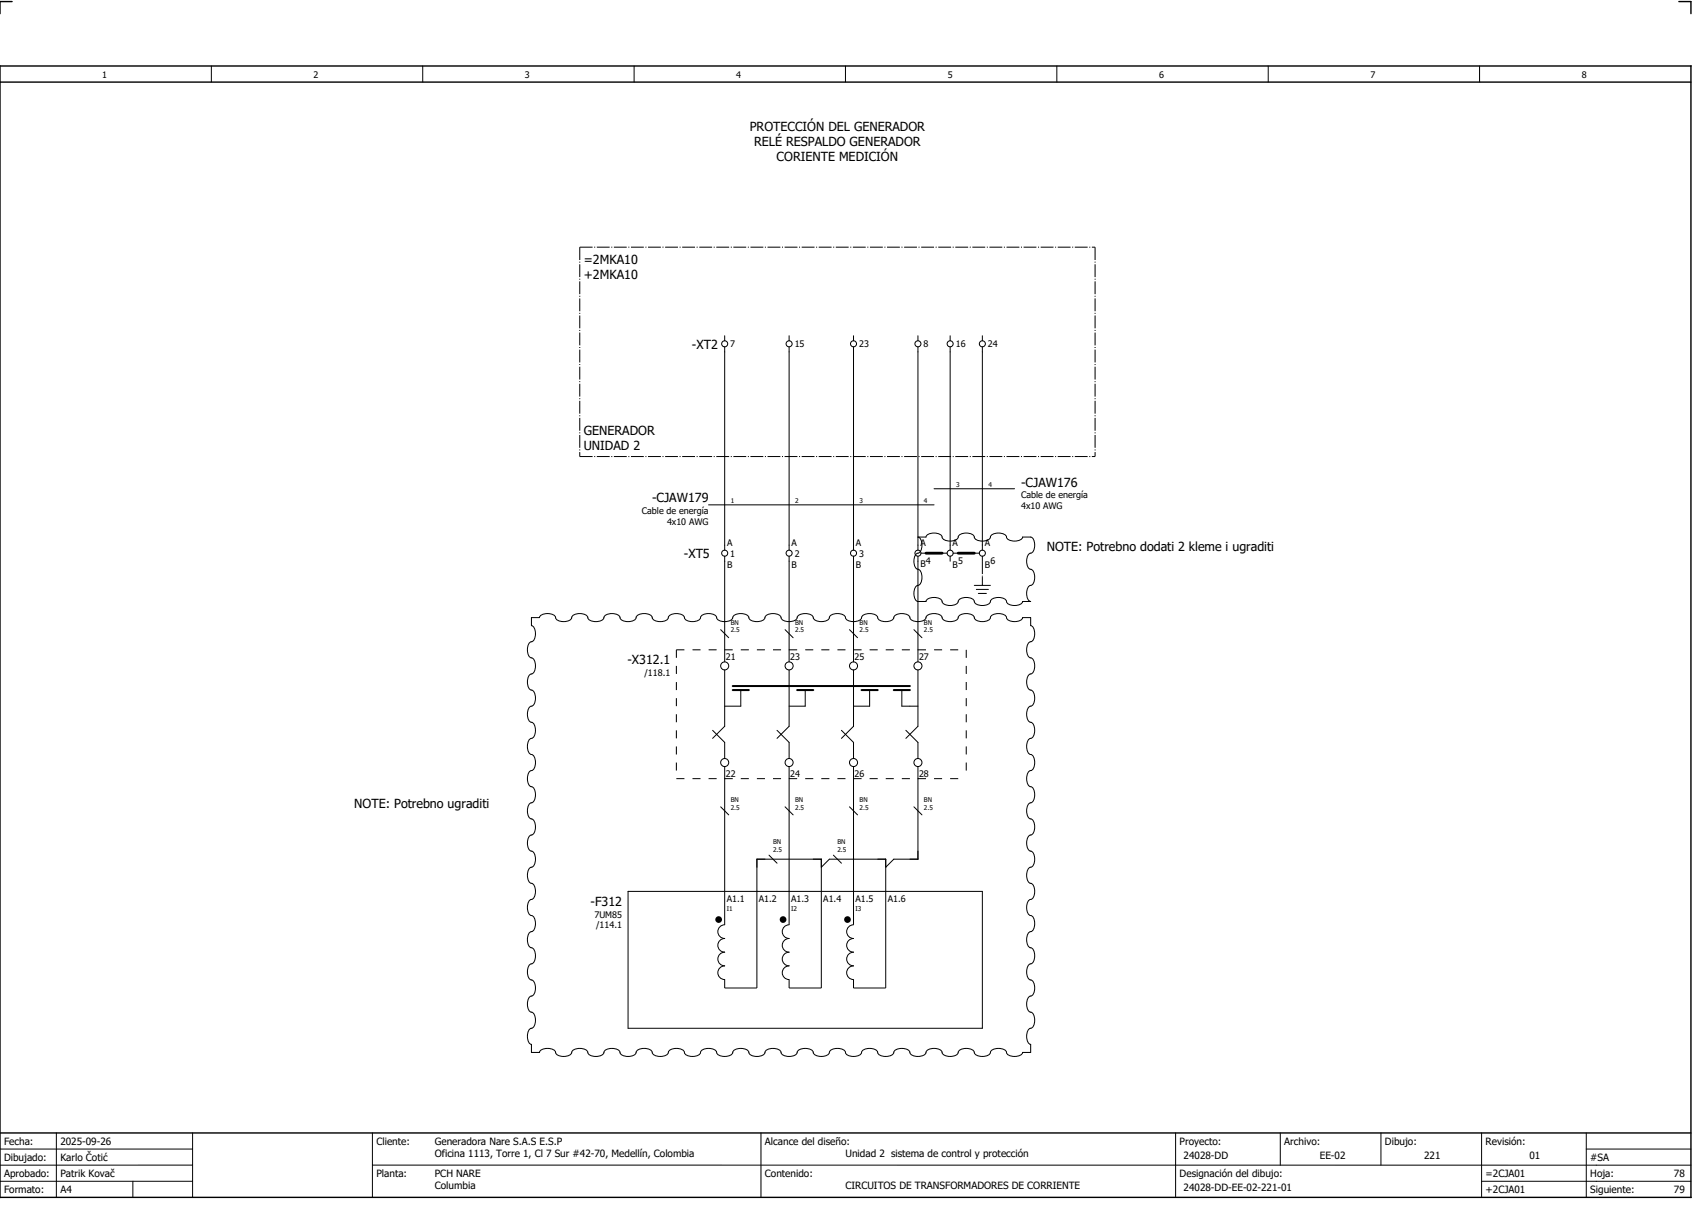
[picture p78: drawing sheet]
<svg xmlns="http://www.w3.org/2000/svg" width="421mm" height="301mm" viewBox="0 0 421 301" stroke-linecap="round" stroke-linejoin="round" font-family="sans-serif">
<defs><g id="words">
<g font-size="3.1">
<text x="186.2" y="32.5">PROTECCIÓN DEL GENERADOR</text>
<text x="187.3" y="36.3">RELÉ RESPALDO GENERADOR</text>
<text x="192.9" y="40">CORIENTE MEDICIÓN</text>
<text x="145" y="65.5">=2MKA10</text>
<text x="145" y="69.3">+2MKA10</text>
<text x="171.9" y="86.6">-XT2</text>
<text x="145" y="108">GENERADOR</text>
<text x="145" y="111.8">UNIDAD 2</text>
<text x="162" y="124.8">-CJAW179</text>
<text x="253.6" y="120.8">-CJAW176</text>
<text x="260" y="136.8">NOTE: Potrebno dodati 2 kleme i ugraditi</text>
<text x="169.9" y="138.6">-XT5</text>
<text x="155.8" y="165">-X312.1</text>
<text x="88" y="200.8">NOTE: Potrebno ugraditi</text>
<text x="146.7" y="225">-F312</text>
</g>
<g font-size="2.5">
<text x="1" y="284.4">Fecha:</text>
<text x="15" y="284.4">2025-09-26</text>
<text x="93.5" y="284.4">Cliente:</text>
<text x="108" y="284.4">Generadora Nare S.A.S E.S.P</text>
<text x="108" y="287.4">Oficina 1113, Torre 1, Cl 7 Sur #42-70, Medellín, Colombia</text>
<text x="190" y="284.4">Alcance del diseño:</text>
<text x="210" y="287.4">Unidad 2 sistema de control y protección</text>
<text x="293" y="284.4">Proyecto:</text>
<text x="294" y="287.9">24028-DD</text>
<text x="319" y="284.4">Archivo:</text>
<text x="327.8" y="287.9">EE-02</text>
<text x="344" y="284.4">Dibujo:</text>
<text x="353.7" y="287.9">221</text>
<text x="369" y="284.4">Revisión:</text>
<text x="379.9" y="287.9">01</text>
<text x="1" y="288.4">Dibujado:</text>
<text x="1" y="292.4">Aprobado:</text>
<text x="15" y="288.4">Karlo Čotić</text>
<text x="15" y="292.4">Patrik Kovač</text>
<text x="93.5" y="292.4">Planta:</text>
<text x="108" y="292.4">PCH NARE</text>
<text x="190" y="292.4">Contenido:</text>
<text x="293" y="292.4">Designación del dibujo:</text>
<text x="369" y="292.4">=2CJA01</text>
<text x="395" y="292.4">Hoja:</text>
<text x="395" y="288.4">#SA</text>
<text x="415.8" y="292.4">78</text>
<text x="1" y="296.4">Formato:</text>
<text x="15" y="296.4">A4</text>
<text x="108" y="295.4">Columbia</text>
<text x="210" y="295.4">CIRCUITOS DE TRANSFORMADORES DE CORRIENTE</text>
<text x="294" y="295.9">24028-DD-EE-02-221-01</text>
<text x="369" y="296.4">+2CJA01</text>
<text x="395" y="296.4">Siguiente:</text>
<text x="415.8" y="296.4">79</text>
</g>
<g font-size="2.2">
<text x="25.4" y="19.4">1</text>
<text x="77.9" y="19.4">2</text>
<text x="130.4" y="19.4">3</text>
<text x="182.9" y="19.4">4</text>
<text x="235.4" y="19.4">5</text>
<text x="287.9" y="19.4">6</text>
<text x="340.4" y="19.4">7</text>
<text x="392.9" y="19.4">8</text>
<text x="181.4" y="86.3">7</text>
<text x="197.4" y="86.3">15</text>
<text x="213.4" y="86.3">23</text>
<text x="229.4" y="86.3">8</text>
<text x="237.4" y="86.3">16</text>
<text x="245.4" y="86.3">24</text>
<text x="253.6" y="123.7">Cable de energía</text>
<text x="159.4" y="127.6">Cable de energía</text>
<text x="165.7" y="130.3">4x10 AWG</text>
<text x="253.6" y="126.4">4x10 AWG</text>
<text x="180.6" y="135.5">A</text>
<text x="196.6" y="135.5">A</text>
<text x="212.6" y="135.5">A</text>
<text x="228.6" y="135.5">A</text>
<text x="236.6" y="135.5">A</text>
<text x="244.6" y="135.5">A</text>
<text x="180.6" y="141">B</text>
<text x="181.4" y="138.3">1</text>
<text x="196.6" y="141">B</text>
<text x="197.4" y="138.3">2</text>
<text x="212.6" y="141">B</text>
<text x="213.4" y="138.3">3</text>
<text x="228.6" y="140.9">B</text>
<text x="230" y="140">4</text>
<text x="236.6" y="141">B</text>
<text x="238" y="140">5</text>
<text x="244.6" y="141">B</text>
<text x="246" y="140">6</text>
<text x="160.1" y="167.9">/118.1</text>
<text x="180.3" y="163.9">21</text>
<text x="196.3" y="163.9">23</text>
<text x="212.3" y="163.9">25</text>
<text x="228.3" y="163.9">27</text>
<text x="180.3" y="192.9">22</text>
<text x="196.3" y="192.9">24</text>
<text x="212.3" y="192.9">26</text>
<text x="228.3" y="192.9">28</text>
<text x="147.6" y="227.9">7UM85</text>
<text x="180.5" y="224.1">A1.1</text>
<text x="188.5" y="224.1">A1.2</text>
<text x="196.5" y="224.1">A1.3</text>
<text x="204.5" y="224.1">A1.4</text>
<text x="212.5" y="224.1">A1.5</text>
<text x="220.5" y="224.1">A1.6</text>
<text x="148.1" y="230.6">/114.1</text>
</g>
<g font-size="1.6">
<text x="181.5" y="124.9">1</text>
<text x="197.5" y="124.9">2</text>
<text x="213.5" y="124.9">3</text>
<text x="229.5" y="124.9">4</text>
<text x="237.5" y="120.9">3</text>
<text x="245.5" y="120.9">4</text>
<text x="181.5" y="155.1">BN</text>
<text x="197.5" y="155.1">BN</text>
<text x="213.5" y="155.1">BN</text>
<text x="229.5" y="155.1">BN</text>
<text x="181.5" y="157.1">2.5</text>
<text x="197.5" y="157.1">2.5</text>
<text x="213.5" y="157.1">2.5</text>
<text x="229.5" y="157.1">2.5</text>
<text x="181.5" y="201.1">2.5</text>
<text x="181.5" y="199.1">BN</text>
<text x="197.5" y="201.1">2.5</text>
<text x="197.5" y="199.1">BN</text>
<text x="213.5" y="201.1">2.5</text>
<text x="213.5" y="199.1">BN</text>
<text x="229.5" y="201.1">2.5</text>
<text x="229.5" y="199.1">BN</text>
<text x="192" y="209.6">BN</text>
<text x="208" y="209.6">BN</text>
<text x="192" y="211.6">2.5</text>
<text x="208" y="211.6">2.5</text>
<text x="180.5" y="226.2">I1</text>
<text x="196.5" y="226.2">I2</text>
<text x="212.5" y="226.2">I3</text>
</g>
</g></defs>
<path d="M0 16.4h420v281h-420zM3 .4h-3v3M417 .4h3v3M0 20.4h420M0 281.4h420" fill="none" stroke="#000" stroke-width=".35"/>
<g fill="none" stroke="#000" stroke-width=".25">
<path d="M52.5 16.4v4M105 16.4v4M157.5 16.4v4M210 16.4v4M262.5 16.4v4M315 16.4v4M367.5 16.4v4M180 83.4v1.2M180 86.1v50.5M196 83.4v1.2M196 86.1v50.5M212 83.4v1.2"/>
<path d="M212 86.1v50.5M228 83.4v1.2M228 86.1v50.5M236 83.4v1.2M236 86.1v50.5M244 83.4v1.2M244 86.1v50.5M176 125.4h56M180 138.1v26.3M196 138.1v26.3M212 138.1v26.3M228 133.4h2a2.17 2.17 0 0 1 2.6-1 1.46 1.46 0 0 1 1.5 1.3 2.98 2.98 0 0 0 3.8 0 1.68 1.68 0 0 1 2.1-1.3 1.69 1.69 0 0 1 2.1 1.3 2.98 2.98 0 0 0 3.8 0 1.68 1.68 0 0 1 2.1-1.3 1.69 1.69 0 0 1 2.1 1.3 2.98 2.98 0 0 0 3.8 0l.1-.3h2a2.17 2.17 0 0 1 .9 2.6 1.46 1.46 0 0 1-1.2 1.5 2.98 2.98 0 0 0 0 3.8 1.68 1.68 0 0 1 1.3 2.1 1.68 1.68 0 0 1-1.3 2.1 2.98 2.98 0 0 0 0 3.8l.3 .1h-2a2.17 2.17 0 0 1-2.6 .9 1.46 1.46 0 0 1-1.5-1.2 2.98 2.98 0 0 0-3.8 0 1.68 1.68 0 0 1-2.1 1.3 1.68 1.68 0 0 1-2.1-1.3 2.98 2.98 0 0 0-3.8 0 1.68 1.68 0 0 1-2.1 1.3 1.69 1.69 0 0 1-2.1-1.3 2.98 2.98 0 0 0-3.8 0l-.1 .3h-2a2.17 2.17 0 0 1-.9-2.6 1.46 1.46 0 0 1 1.2-1.5 2.98 2.98 0 0 0 0-3.8 1.68 1.68 0 0 1-1.3-2.1 1.68 1.68 0 0 1 1.3-2.1 2.98 2.98 0 0 0 0-3.8z"/>
<path d="M228 138.1v26.3M228.7 137.4h1.3M232 121.4h20M234 137.4h1.2M236 138.1v1.3M236.7 137.4h1.3M242 137.4h1.3M244 138.1v1.3M132 153.4h2l.1-.3a2.98 2.98 0 0 1 3.8 0 1.69 1.69 0 0 0 2.1 1.3 1.68 1.68 0 0 0 2.1-1.3 2.98 2.98 0 0 1 3.8 0 1.68 1.68 0 0 0 2.1 1.3 1.68 1.68 0 0 0 2.1-1.3 2.98 2.98 0 0 1 3.8 0 1.68 1.68 0 0 0 2.1 1.3 1.68 1.68 0 0 0 2.1-1.3 2.98 2.98 0 0 1 3.8 0 1.68 1.68 0 0 0 2.1 1.3 1.68 1.68 0 0 0 2.1-1.3 2.98 2.98 0 0 1 3.8 0 1.68 1.68 0 0 0 2.1 1.3 1.68 1.68 0 0 0 2.1-1.3 2.98 2.98 0 0 1 3.8 0 1.69 1.69 0 0 0 2.1 1.3 1.68 1.68 0 0 0 2.1-1.3 2.98 2.98 0 0 1 3.8 0 1.68 1.68 0 0 0 2.1 1.3 1.68 1.68 0 0 0 2.1-1.3 2.98 2.98 0 0 1 3.8 0 1.68 1.68 0 0 0 2.1 1.3 1.68 1.68 0 0 0 2.1-1.3 2.98 2.98 0 0 1 3.8 0 1.69 1.69 0 0 0 2.1 1.3 1.68 1.68 0 0 0 2.1-1.3 2.98 2.98 0 0 1 3.8 0 1.69 1.69 0 0 0 2.1 1.3 1.68 1.68 0 0 0 2.1-1.3 2.98 2.98 0 0 1 3.8 0 1.68 1.68 0 0 0 2.1 1.3 1.68 1.68 0 0 0 2.1-1.3 2.98 2.98 0 0 1 3.8 0 1.69 1.69 0 0 0 2.1 1.3 1.68 1.68 0 0 0 2.1-1.3 2.98 2.98 0 0 1 3.8 0 1.69 1.69 0 0 0 2.1 1.3 1.68 1.68 0 0 0 2.1-1.3 2.98 2.98 0 0 1 3.8 0 1.68 1.68 0 0 0 2.1 1.3 1.68 1.68 0 0 0 2.1-1.3 2.98 2.98 0 0 1 3.8 0 1.69 1.69 0 0 0 2.1 1.3 1.94 1.94 0 0 0 2-1h2v2a2.17 2.17 0 0 1 .9 2.6 1.46 1.46 0 0 1-1.2 1.5 2.98 2.98 0 0 0 0 3.8 1.68 1.68 0 0 1 1.3 2.1 1.68 1.68 0 0 1-1.3 2.1 2.98 2.98 0 0 0 0 3.8 1.68 1.68 0 0 1 1.3 2.1 1.68 1.68 0 0 1-1.3 2.1 2.98 2.98 0 0 0 0 3.8 1.68 1.68 0 0 1 1.3 2.1 1.69 1.69 0 0 1-1.3 2.1 2.98 2.98 0 0 0 0 3.8 1.68 1.68 0 0 1 1.3 2.1 1.68 1.68 0 0 1-1.3 2.1 2.98 2.98 0 0 0 0 3.8 1.68 1.68 0 0 1 1.3 2.1 1.68 1.68 0 0 1-1.3 2.1 2.98 2.98 0 0 0 0 3.8 1.68 1.68 0 0 1 1.3 2.1 1.68 1.68 0 0 1-1.3 2.1 2.98 2.98 0 0 0 0 3.8 1.68 1.68 0 0 1 1.3 2.1 1.68 1.68 0 0 1-1.3 2.1 2.98 2.98 0 0 0 0 3.8 1.68 1.68 0 0 1 1.3 2.1 1.68 1.68 0 0 1-1.3 2.1 2.98 2.98 0 0 0 0 3.8 1.68 1.68 0 0 1 1.3 2.1 1.68 1.68 0 0 1-1.3 2.1 2.98 2.98 0 0 0 0 3.8 1.68 1.68 0 0 1 1.3 2.1 1.69 1.69 0 0 1-1.3 2.1 2.98 2.98 0 0 0 0 3.8 1.68 1.68 0 0 1 1.3 2.1 1.68 1.68 0 0 1-1.3 2.1 2.98 2.98 0 0 0 0 3.8 1.68 1.68 0 0 1 1.3 2.1 1.68 1.68 0 0 1-1.3 2.1 2.98 2.98 0 0 0 0 3.8l.3 .1v2h-2l-.1 .3a2.98 2.98 0 0 1-3.8 0 1.69 1.69 0 0 0-2.1-1.3 1.68 1.68 0 0 0-2.1 1.3 2.98 2.98 0 0 1-3.8 0 1.69 1.69 0 0 0-2.1-1.3 1.68 1.68 0 0 0-2.1 1.3 2.98 2.98 0 0 1-3.8 0 1.68 1.68 0 0 0-2.1-1.3 1.68 1.68 0 0 0-2.1 1.3 2.98 2.98 0 0 1-3.8 0 1.69 1.69 0 0 0-2.1-1.3 1.68 1.68 0 0 0-2.1 1.3 2.98 2.98 0 0 1-3.8 0 1.69 1.69 0 0 0-2.1-1.3 1.68 1.68 0 0 0-2.1 1.3 2.98 2.98 0 0 1-3.8 0 1.68 1.68 0 0 0-2.1-1.3 1.68 1.68 0 0 0-2.1 1.3 2.98 2.98 0 0 1-3.8 0 1.69 1.69 0 0 0-2.1-1.3 1.68 1.68 0 0 0-2.1 1.3 2.98 2.98 0 0 1-3.8 0 1.69 1.69 0 0 0-2.1-1.3 1.68 1.68 0 0 0-2.1 1.3 2.98 2.98 0 0 1-3.8 0 1.69 1.69 0 0 0-2.1-1.3 1.68 1.68 0 0 0-2.1 1.3 2.98 2.98 0 0 1-3.8 0 1.68 1.68 0 0 0-2.1-1.3 1.68 1.68 0 0 0-2.1 1.3 2.98 2.98 0 0 1-3.8 0 1.69 1.69 0 0 0-2.1-1.3 1.68 1.68 0 0 0-2.1 1.3 2.98 2.98 0 0 1-3.8 0 1.68 1.68 0 0 0-2.1-1.3 1.68 1.68 0 0 0-2.1 1.3 2.98 2.98 0 0 1-3.8 0 1.69 1.69 0 0 0-2.1-1.3 1.68 1.68 0 0 0-2.1 1.3 2.98 2.98 0 0 1-3.8 0 1.68 1.68 0 0 0-2.1-1.3 1.68 1.68 0 0 0-2.1 1.3 2.98 2.98 0 0 1-3.8 0 1.68 1.68 0 0 0-2.1-1.3 1.93 1.93 0 0 0-2 1h-2v-2a2.17 2.17 0 0 1-.9-2.6 1.46 1.46 0 0 1 1.2-1.5 2.98 2.98 0 0 0 0-3.8 1.68 1.68 0 0 1-1.3-2.1 1.68 1.68 0 0 1 1.3-2.1 2.98 2.98 0 0 0 0-3.8 1.68 1.68 0 0 1-1.3-2.1 1.69 1.69 0 0 1 1.3-2.1 2.98 2.98 0 0 0 0-3.8 1.68 1.68 0 0 1-1.3-2.1 1.68 1.68 0 0 1 1.3-2.1 2.98 2.98 0 0 0 0-3.8 1.68 1.68 0 0 1-1.3-2.1 1.68 1.68 0 0 1 1.3-2.1 2.98 2.98 0 0 0 0-3.8 1.68 1.68 0 0 1-1.3-2.1 1.68 1.68 0 0 1 1.3-2.1 2.98 2.98 0 0 0 0-3.8 1.68 1.68 0 0 1-1.3-2.1 1.69 1.69 0 0 1 1.3-2.1 2.98 2.98 0 0 0 0-3.8 1.68 1.68 0 0 1-1.3-2.1 1.68 1.68 0 0 1 1.3-2.1 2.98 2.98 0 0 0 0-3.8 1.68 1.68 0 0 1-1.3-2.1 1.69 1.69 0 0 1 1.3-2.1 2.98 2.98 0 0 0 0-3.8 1.68 1.68 0 0 1-1.3-2.1 1.68 1.68 0 0 1 1.3-2.1 2.98 2.98 0 0 0 0-3.8 1.68 1.68 0 0 1-1.3-2.1 1.68 1.68 0 0 1 1.3-2.1 2.98 2.98 0 0 0 0-3.8 1.68 1.68 0 0 1-1.3-2.1 1.69 1.69 0 0 1 1.3-2.1 2.98 2.98 0 0 0 0-3.8 1.68 1.68 0 0 1-1.3-2.1 1.68 1.68 0 0 1 1.3-2.1 2.98 2.98 0 0 0 0-3.8l-.3-.1zM179 156.4l2 2M195 156.4l2 2M211 156.4l2 2"/>
<path d="M227 156.4l2 2M242 145.4h4M242.5 146.4h3M243 147.4h2M244 143.4v2M180 166.4v14l-3 3M184 171.4v4h-4M196 166.4v14l-3 3M200 171.4v4h-4M212 166.4v14l-3 3M216 171.4v4h-4M224 171.4v4h4"/>
<path d="M228 166.4v14l-3 3M177 181.4l3 3v4M180 190.4v39.3a1.7 1.7 0 0 0-1.7 1.7 1.7 1.7 0 0 0 1.7 1.7 1.7 1.7 0 0 0-1.7 1.7 1.7 1.7 0 0 0 1.7 1.7 1.7 1.7 0 0 0-1.7 1.7 1.7 1.7 0 0 0 1.7 1.7 1.7 1.7 0 0 0-1.7 1.7 1.7 1.7 0 0 0 1.7 1.7v2.1h8v-32h16v32h-8v-2.1a1.7 1.7 0 0 1-1.7-1.7 1.7 1.7 0 0 1 1.7-1.7 1.7 1.7 0 0 1-1.7-1.7 1.7 1.7 0 0 1 1.7-1.7 1.7 1.7 0 0 1-1.7-1.7 1.7 1.7 0 0 1 1.7-1.7 1.7 1.7 0 0 1-1.7-1.7 1.7 1.7 0 0 1 1.7-1.7v-39.3M193 181.4l3 3v4M209 181.4l3 3v4M212 190.4v39.3a1.7 1.7 0 0 0-1.7 1.7 1.7 1.7 0 0 0 1.7 1.7 1.7 1.7 0 0 0-1.7 1.7 1.7 1.7 0 0 0 1.7 1.7 1.7 1.7 0 0 0-1.7 1.7 1.7 1.7 0 0 0 1.7 1.7 1.7 1.7 0 0 0-1.7 1.7 1.7 1.7 0 0 0 1.7 1.7v2.1h8v-32h-14l-2 2M225 181.4l3 3v4M228 190.4v23h-6l-2 2M179 200.4l2 2M191 212.4l2 2M195 200.4l2 2M207 212.4l2 2"/>
<path d="M211 200.4l2 2M227 200.4l2 2M156 221.4h88v34h-88zM0 285.4h47.8M0 293.4h47.8M14 281.4v16M33 293.4v4M47.8 281.4v16M47.8 289.4h-47.8M92.5 281.4v16M92.5 289.4h327.5M189 281.4v16"/>
<path d="M292 281.4v15.8M318 281.4v8M343 281.4v8M368 281.4v15.8M368 293.4h52M394 285.4h26M394 281.4v15.8"/>
<circle cx="180" cy="85.4" r=".75"/>
<circle cx="196" cy="85.4" r=".75"/>
<circle cx="212" cy="85.4" r=".75"/>
<circle cx="228" cy="85.4" r=".75"/>
<circle cx="236" cy="85.4" r=".75"/>
<circle cx="244" cy="85.4" r=".75"/>
<circle cx="180" cy="137.4" r=".75"/>
<circle cx="196" cy="137.4" r=".75"/>
<circle cx="212" cy="137.4" r=".75"/>
<circle cx="228" cy="137.4" r=".75"/>
<circle cx="236" cy="137.4" r=".75"/>
<circle cx="244" cy="137.4" r=".75"/>
<circle cx="180" cy="165.4" r="1"/>
<circle cx="196" cy="165.4" r="1"/>
<circle cx="212" cy="165.4" r="1"/>
<circle cx="228" cy="165.4" r="1"/>
<circle cx="180" cy="189.4" r="1"/>
<circle cx="196" cy="189.4" r="1"/>
<circle cx="212" cy="189.4" r="1"/>
<circle cx="228" cy="189.4" r="1"/>
</g>
<path d="M144 61.4h128M144 61.4v52M272 61.4v52M144 113.4h128M244 139.4v4" fill="none" stroke="#000" stroke-width=".25" stroke-dasharray="3.2 .4 .3 .4" stroke-linecap="butt"/>
<path d="M230 137.4h4M238 137.4h4" fill="none" stroke="#000" stroke-width=".7"/>
<path d="M182 171.4h4M182 170.4h44M198 171.4h4M214 171.4h4M222 171.4h4" fill="none" stroke="#000" stroke-width=".5"/>
<g fill="#000">
<circle cx="178.5" cy="228.4" r=".83"/>
<circle cx="194.5" cy="228.4" r=".83"/>
<circle cx="210.5" cy="228.4" r=".83"/>
</g>
<path d="M168 161.4h72M168 161.4v32M240 161.4v32M168 193.4h72" fill="none" stroke="#000" stroke-width=".25" stroke-dasharray="2 2" stroke-linecap="butt"/>
<use href="#words"/>
</svg>
